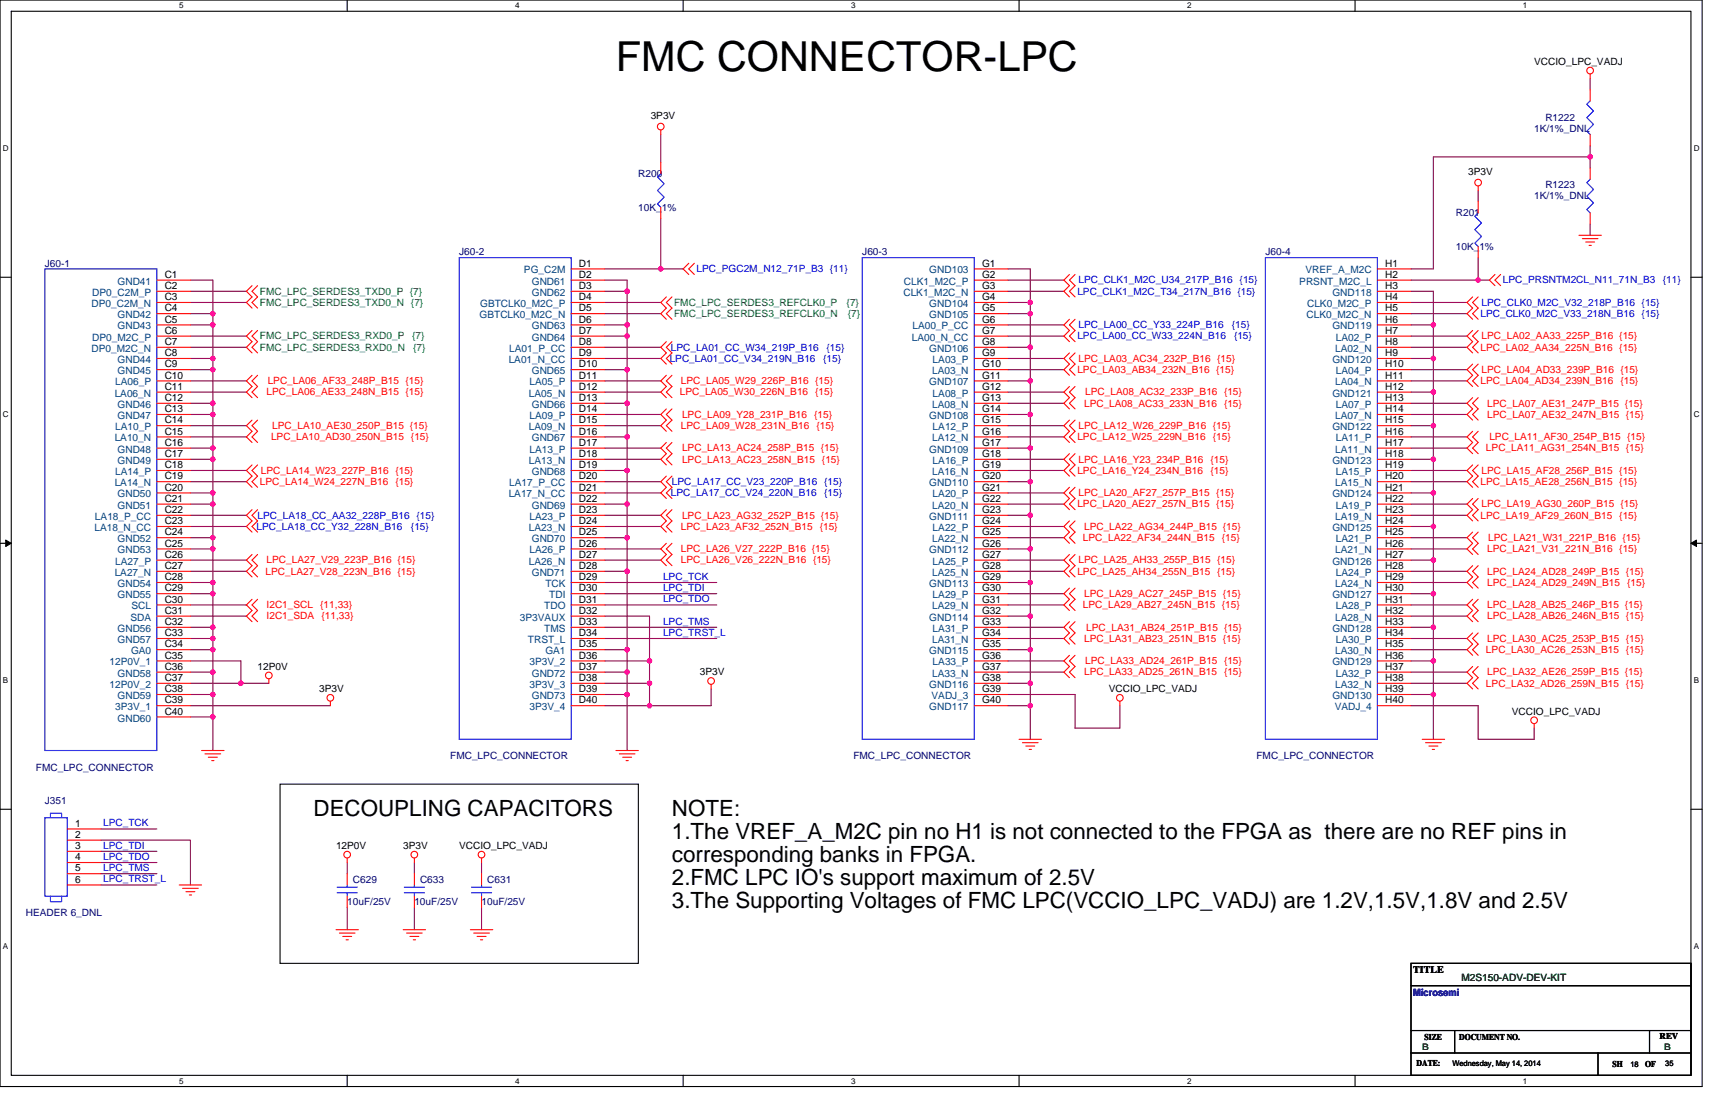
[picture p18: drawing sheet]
<svg xmlns="http://www.w3.org/2000/svg" width="432mm" height="279mm" viewBox="0 0 432 279" stroke-linecap="round" stroke-linejoin="round" font-family="sans-serif">
<defs><g id="words">
<text font-size="10.4" x="155.1" y="17.9">FMC CONNECTOR-LPC</text>
<g font-size="5.6">
<text x="79" y="205.3">DECOUPLING CAPACITORS</text>
<text x="169.2" y="205.3">NOTE:</text>
<text x="169.2" y="211.1">1.The VREF_A_M2C pin no H1 is not connected to the FPGA as there are no REF pins in</text>
<text x="169.2" y="216.9">corresponding banks in FPGA.</text>
<text x="169.2" y="222.8">2.FMC LPC IO's support maximum of 2.5V</text>
<text x="169.2" y="228.6">3.The Supporting Voltages of FMC LPC(VCCIO_LPC_VADJ) are 1.2V,1.5V,1.8V and 2.5V</text>
</g>
<g font-size="2.5">
<text x="386.3" y="16.4">VCCIO_LPC_VADJ</text>
<text x="163.8" y="29.9">3P3V</text>
<text x="369.6" y="44">3P3V</text>
<text x="41.5" y="69.9">C1</text>
<text x="145.8" y="67.1">D1</text>
<text x="145.8" y="69.9">D2</text>
<text x="247.3" y="67.1">G1</text>
<text x="247.3" y="69.9">G2</text>
<text x="348.8" y="69.9">H2</text>
<text x="348.8" y="67.1">H1</text>
<text x="41.5" y="72.7">C2</text>
<text x="41.5" y="75.5">C3</text>
<text x="145.8" y="72.7">D3</text>
<text x="145.8" y="75.5">D4</text>
<text x="247.3" y="75.5">G4</text>
<text x="247.3" y="72.7">G3</text>
<text x="348.8" y="72.7">H3</text>
<text x="348.8" y="75.5">H4</text>
<text x="41.5" y="78.4">C4</text>
<text x="41.5" y="81.2">C5</text>
<text x="145.8" y="81.2">D6</text>
<text x="145.8" y="78.4">D5</text>
<text x="247.3" y="81.2">G6</text>
<text x="247.3" y="78.4">G5</text>
<text x="348.8" y="81.2">H6</text>
<text x="348.8" y="78.4">H5</text>
<text x="41.5" y="84">C6</text>
<text x="41.5" y="86.8">C7</text>
<text x="41.5" y="89.6">C8</text>
<text x="145.8" y="86.8">D8</text>
<text x="145.8" y="89.6">D9</text>
<text x="145.8" y="84">D7</text>
<text x="247.3" y="89.6">G9</text>
<text x="247.3" y="84">G7</text>
<text x="247.3" y="86.8">G8</text>
<text x="348.8" y="84">H7</text>
<text x="348.8" y="86.8">H8</text>
<text x="348.8" y="89.6">H9</text>
<text x="41.5" y="95.3">C10</text>
<text x="41.5" y="92.5">C9</text>
<text x="145.8" y="95.3">D11</text>
<text x="145.8" y="92.5">D10</text>
<text x="247.3" y="92.5">G10</text>
<text x="247.3" y="95.3">G11</text>
<text x="348.8" y="92.5">H10</text>
<text x="348.8" y="95.3">H11</text>
<text x="41.5" y="98.1">C11</text>
<text x="41.5" y="100.9">C12</text>
<text x="145.8" y="98.1">D12</text>
<text x="145.8" y="100.9">D13</text>
<text x="247.3" y="98.1">G12</text>
<text x="247.3" y="100.9">G13</text>
<text x="348.8" y="100.9">H13</text>
<text x="348.8" y="98.1">H12</text>
<text x="41.5" y="106.6">C14</text>
<text x="41.5" y="103.7">C13</text>
<text x="145.8" y="106.6">D15</text>
<text x="145.8" y="103.7">D14</text>
<text x="247.3" y="106.6">G15</text>
<text x="247.3" y="103.7">G14</text>
<text x="348.8" y="103.7">H14</text>
<text x="348.8" y="106.6">H15</text>
<text x="41.5" y="109.4">C15</text>
<text x="41.5" y="112.2">C16</text>
<text x="145.8" y="112.2">D17</text>
<text x="145.8" y="109.4">D16</text>
<text x="247.3" y="109.4">G16</text>
<text x="247.3" y="112.2">G17</text>
<text x="348.8" y="109.4">H16</text>
<text x="348.8" y="112.2">H17</text>
<text x="41.5" y="117.8">C18</text>
<text x="41.5" y="115">C17</text>
<text x="145.8" y="115">D18</text>
<text x="145.8" y="117.8">D19</text>
<text x="247.3" y="115">G18</text>
<text x="247.3" y="117.8">G19</text>
<text x="348.8" y="117.8">H19</text>
<text x="348.8" y="115">H18</text>
<text x="41.5" y="120.7">C19</text>
<text x="41.5" y="123.5">C20</text>
<text x="145.8" y="120.7">D20</text>
<text x="145.8" y="123.5">D21</text>
<text x="247.3" y="123.5">G21</text>
<text x="247.3" y="120.7">G20</text>
<text x="348.8" y="120.7">H20</text>
<text x="348.8" y="123.5">H21</text>
<text x="41.5" y="129.1">C22</text>
<text x="41.5" y="131.9">C23</text>
<text x="41.5" y="126.3">C21</text>
<text x="145.8" y="131.9">D24</text>
<text x="145.8" y="129.1">D23</text>
<text x="145.8" y="126.3">D22</text>
<text x="247.3" y="126.3">G22</text>
<text x="247.3" y="131.9">G24</text>
<text x="247.3" y="129.1">G23</text>
<text x="348.8" y="126.3">H22</text>
<text x="348.8" y="129.1">H23</text>
<text x="348.8" y="131.9">H24</text>
<text x="41.5" y="134.7">C24</text>
<text x="41.5" y="137.6">C25</text>
<text x="145.8" y="137.6">D26</text>
<text x="145.8" y="134.7">D25</text>
<text x="247.3" y="134.7">G25</text>
<text x="247.3" y="137.6">G26</text>
<text x="348.8" y="134.7">H25</text>
<text x="348.8" y="137.6">H26</text>
<text x="41.5" y="140.4">C26</text>
<text x="41.5" y="143.2">C27</text>
<text x="145.8" y="140.4">D27</text>
<text x="145.8" y="143.2">D28</text>
<text x="247.3" y="140.4">G27</text>
<text x="247.3" y="143.2">G28</text>
<text x="348.8" y="143.2">H28</text>
<text x="348.8" y="140.4">H27</text>
<text x="41.5" y="146">C28</text>
<text x="41.5" y="148.8">C29</text>
<text x="145.8" y="148.8">D30</text>
<text x="145.8" y="146">D29</text>
<text x="247.3" y="148.8">G30</text>
<text x="247.3" y="146">G29</text>
<text x="348.8" y="146">H29</text>
<text x="348.8" y="148.8">H30</text>
<text x="41.5" y="151.7">C30</text>
<text x="41.5" y="154.5">C31</text>
<text x="145.8" y="154.5">D32</text>
<text x="145.8" y="151.7">D31</text>
<text x="247.3" y="151.7">G31</text>
<text x="247.3" y="154.5">G32</text>
<text x="348.8" y="151.7">H31</text>
<text x="348.8" y="154.5">H32</text>
<text x="41.5" y="157.3">C32</text>
<text x="41.5" y="160.1">C33</text>
<text x="145.8" y="160.1">D34</text>
<text x="145.8" y="157.3">D33</text>
<text x="247.3" y="157.3">G33</text>
<text x="247.3" y="160.1">G34</text>
<text x="348.8" y="160.1">H34</text>
<text x="348.8" y="157.3">H33</text>
<text x="41.5" y="162.9">C34</text>
<text x="41.5" y="165.8">C35</text>
<text x="145.8" y="165.8">D36</text>
<text x="145.8" y="162.9">D35</text>
<text x="247.3" y="165.8">G36</text>
<text x="247.3" y="162.9">G35</text>
<text x="348.8" y="162.9">H35</text>
<text x="348.8" y="165.8">H36</text>
<text x="41.5" y="168.6">C36</text>
<text x="41.5" y="171.4">C37</text>
<text x="64.9" y="168.6">12P0V</text>
<text x="145.8" y="171.4">D38</text>
<text x="145.8" y="168.6">D37</text>
<text x="176.2" y="170">3P3V</text>
<text x="247.3" y="168.6">G37</text>
<text x="247.3" y="171.4">G38</text>
<text x="348.8" y="168.6">H37</text>
<text x="348.8" y="171.4">H38</text>
<text x="41.5" y="177">C39</text>
<text x="41.5" y="174.2">C38</text>
<text x="41.5" y="179.9">C40</text>
<text x="80.4" y="174.2">3P3V</text>
<text x="145.8" y="177">D40</text>
<text x="145.8" y="174.2">D39</text>
<text x="247.3" y="174.2">G39</text>
<text x="247.3" y="177">G40</text>
<text x="279.1" y="174.2">VCCIO_LPC_VADJ</text>
<text x="348.8" y="177">H40</text>
<text x="348.8" y="174.2">H39</text>
<text x="380.6" y="179.9">VCCIO_LPC_VADJ</text>
<text x="18.9" y="208.1">1</text>
<text x="18.9" y="210.9">2</text>
<text x="18.9" y="213.7">3</text>
<text x="84.6" y="213.7">12P0V</text>
<text x="101.5" y="213.7">3P3V</text>
<text x="115.6" y="213.7">VCCIO_LPC_VADJ</text>
<text x="18.9" y="216.5">4</text>
<text x="18.9" y="219.3">5</text>
<text x="18.9" y="222.2">6</text>
<text x="355.8" y="244.8">TITLE</text>
</g>
<g font-size="2.5" fill="#000080">
<text x="386.3" y="33.3">1K/1%_DNL</text>
<text x="389.1" y="30.5">R1222</text>
<text x="160.7" y="44.6">R200</text>
<text x="389.1" y="47.4">R1223</text>
<text x="160.7" y="53">10K_1%</text>
<text x="386.3" y="50.2">1K/1%_DNL</text>
<text x="366.5" y="54.4">R201</text>
<text x="115.6" y="64.3">J60-2</text>
<text x="217.1" y="64.3">J60-3</text>
<text x="318.6" y="64.3">J60-4</text>
<text x="366.5" y="62.9">10K_1%</text>
<text x="11.3" y="67.1">J60-1</text>
<text x="113.3" y="191.2">FMC_LPC_CONNECTOR</text>
<text x="214.9" y="191.2">FMC_LPC_CONNECTOR</text>
<text x="316.4" y="191.2">FMC_LPC_CONNECTOR</text>
<text x="9" y="194">FMC_LPC_CONNECTOR</text>
<text x="11.3" y="202.4">J351</text>
<text x="87.4" y="227.8">10uF/25V</text>
<text x="88.8" y="222.2">C629</text>
<text x="104.3" y="227.8">10uF/25V</text>
<text x="105.7" y="222.2">C633</text>
<text x="121.2" y="227.8">10uF/25V</text>
<text x="122.7" y="222.2">C631</text>
<text x="6.5" y="230.6">HEADER 6_DNL</text>
</g>
<g font-size="2.5" fill="#004080">
<text x="29.6" y="71.6">GND41</text>
<text x="131.9" y="68.8">PG_C2M</text>
<text x="133.9" y="71.6">GND61</text>
<text x="227.6" y="71.6">CLK1_M2C_P</text>
<text x="234" y="68.8">GND103</text>
<text x="327.1" y="71.6">PRSNT_M2C_L</text>
<text x="328.7" y="68.8">VREF_A_M2C</text>
<text x="23.1" y="77.3">DP0_C2M_N</text>
<text x="23.2" y="74.5">DP0_C2M_P</text>
<text x="120.9" y="77.3">GBTCLK0_M2C_P</text>
<text x="133.9" y="74.5">GND62</text>
<text x="227.5" y="74.5">CLK1_M2C_N</text>
<text x="234" y="77.3">GND104</text>
<text x="329.1" y="77.3">CLK0_M2C_P</text>
<text x="335.5" y="74.5">GND118</text>
<text x="29.6" y="80.1">GND42</text>
<text x="29.6" y="82.9">GND43</text>
<text x="120.8" y="80.1">GBTCLK0_M2C_N</text>
<text x="133.9" y="82.9">GND63</text>
<text x="229.7" y="82.9">LA00_P_CC</text>
<text x="234" y="80.1">GND105</text>
<text x="329" y="80.1">CLK0_M2C_N</text>
<text x="335.5" y="82.9">GND119</text>
<text x="23.1" y="88.6">DP0_M2C_N</text>
<text x="23.2" y="85.7">DP0_M2C_P</text>
<text x="128.2" y="88.6">LA01_P_CC</text>
<text x="133.9" y="85.7">GND64</text>
<text x="229.6" y="85.7">LA00_N_CC</text>
<text x="234" y="88.6">GND106</text>
<text x="336.2" y="88.6">LA02_N</text>
<text x="336.3" y="85.7">LA02_P</text>
<text x="29.6" y="91.4">GND44</text>
<text x="29.6" y="94.2">GND45</text>
<text x="128.1" y="91.4">LA01_N_CC</text>
<text x="133.9" y="94.2">GND65</text>
<text x="234.7" y="94.2">LA03_N</text>
<text x="234.8" y="91.4">LA03_P</text>
<text x="335.5" y="91.4">GND120</text>
<text x="336.3" y="94.2">LA04_P</text>
<text x="28.9" y="99.8">LA06_N</text>
<text x="29" y="97">LA06_P</text>
<text x="133.2" y="99.8">LA05_N</text>
<text x="133.3" y="97">LA05_P</text>
<text x="234" y="97">GND107</text>
<text x="234.8" y="99.8">LA08_P</text>
<text x="335.5" y="99.8">GND121</text>
<text x="336.2" y="97">LA04_N</text>
<text x="29.6" y="102.7">GND46</text>
<text x="29.6" y="105.5">GND47</text>
<text x="133.3" y="105.5">LA09_P</text>
<text x="133.9" y="102.7">GND66</text>
<text x="234" y="105.5">GND108</text>
<text x="234.7" y="102.7">LA08_N</text>
<text x="336.2" y="105.5">LA07_N</text>
<text x="336.3" y="102.7">LA07_P</text>
<text x="28.9" y="111.1">LA10_N</text>
<text x="29" y="108.3">LA10_P</text>
<text x="29.6" y="113.9">GND48</text>
<text x="133.2" y="108.3">LA09_N</text>
<text x="133.3" y="113.9">LA13_P</text>
<text x="133.9" y="111.1">GND67</text>
<text x="234" y="113.9">GND109</text>
<text x="234.7" y="111.1">LA12_N</text>
<text x="234.8" y="108.3">LA12_P</text>
<text x="335.5" y="108.3">GND122</text>
<text x="336.2" y="113.9">LA11_N</text>
<text x="336.3" y="111.1">LA11_P</text>
<text x="29" y="119.6">LA14_P</text>
<text x="29.6" y="116.8">GND49</text>
<text x="133.2" y="116.8">LA13_N</text>
<text x="133.9" y="119.6">GND68</text>
<text x="234.7" y="119.6">LA16_N</text>
<text x="234.8" y="116.8">LA16_P</text>
<text x="335.5" y="116.8">GND123</text>
<text x="336.3" y="119.6">LA15_P</text>
<text x="28.9" y="122.4">LA14_N</text>
<text x="29.6" y="125.2">GND50</text>
<text x="128.1" y="125.2">LA17_N_CC</text>
<text x="128.2" y="122.4">LA17_P_CC</text>
<text x="234" y="122.4">GND110</text>
<text x="234.8" y="125.2">LA20_P</text>
<text x="335.5" y="125.2">GND124</text>
<text x="336.2" y="122.4">LA15_N</text>
<text x="23.9" y="130.9">LA18_P_CC</text>
<text x="29.6" y="128">GND51</text>
<text x="133.3" y="130.9">LA23_P</text>
<text x="133.9" y="128">GND69</text>
<text x="234" y="130.9">GND111</text>
<text x="234.7" y="128">LA20_N</text>
<text x="336.2" y="130.9">LA19_N</text>
<text x="336.3" y="128">LA19_P</text>
<text x="23.8" y="133.7">LA18_N_CC</text>
<text x="29.6" y="136.5">GND52</text>
<text x="133.2" y="133.7">LA23_N</text>
<text x="133.9" y="136.5">GND70</text>
<text x="234.7" y="136.5">LA22_N</text>
<text x="234.8" y="133.7">LA22_P</text>
<text x="335.5" y="133.7">GND125</text>
<text x="336.3" y="136.5">LA21_P</text>
<text x="29" y="142.1">LA27_P</text>
<text x="29.6" y="139.3">GND53</text>
<text x="133.2" y="142.1">LA26_N</text>
<text x="133.3" y="139.3">LA26_P</text>
<text x="234" y="139.3">GND112</text>
<text x="234.8" y="142.1">LA25_P</text>
<text x="335.5" y="142.1">GND126</text>
<text x="336.2" y="139.3">LA21_N</text>
<text x="28.9" y="144.9">LA27_N</text>
<text x="29.6" y="147.8">GND54</text>
<text x="133.9" y="144.9">GND71</text>
<text x="137.3" y="147.8">TCK</text>
<text x="234" y="147.8">GND113</text>
<text x="234.7" y="144.9">LA25_N</text>
<text x="336.2" y="147.8">LA24_N</text>
<text x="336.3" y="144.9">LA24_P</text>
<text x="29.6" y="150.6">GND55</text>
<text x="33.1" y="153.4">SCL</text>
<text x="137" y="153.4">TDO</text>
<text x="138.3" y="150.6">TDI</text>
<text x="234.7" y="153.4">LA29_N</text>
<text x="234.8" y="150.6">LA29_P</text>
<text x="335.5" y="150.6">GND127</text>
<text x="336.3" y="153.4">LA28_P</text>
<text x="29.6" y="159">GND56</text>
<text x="29.6" y="161.9">GND57</text>
<text x="32.9" y="156.2">SDA</text>
<text x="130.9" y="156.2">3P3VAUX</text>
<text x="132.9" y="161.9">TRST_L</text>
<text x="137" y="159">TMS</text>
<text x="234" y="156.2">GND114</text>
<text x="234.7" y="161.9">LA31_N</text>
<text x="234.8" y="159">LA31_P</text>
<text x="335.5" y="159">GND128</text>
<text x="336.2" y="156.2">LA28_N</text>
<text x="336.3" y="161.9">LA30_P</text>
<text x="27.6" y="167.5">12P0V_1</text>
<text x="33" y="164.7">GA0</text>
<text x="133.3" y="167.5">3P3V_2</text>
<text x="137.3" y="164.7">GA1</text>
<text x="234" y="164.7">GND115</text>
<text x="234.8" y="167.5">LA33_P</text>
<text x="335.5" y="167.5">GND129</text>
<text x="336.2" y="164.7">LA30_N</text>
<text x="27.6" y="173.1">12P0V_2</text>
<text x="29.6" y="170.3">GND58</text>
<text x="133.3" y="173.1">3P3V_3</text>
<text x="133.9" y="170.3">GND72</text>
<text x="234" y="173.1">GND116</text>
<text x="234.7" y="170.3">LA33_N</text>
<text x="336.2" y="173.1">LA32_N</text>
<text x="336.3" y="170.3">LA32_P</text>
<text x="29" y="178.8">3P3V_1</text>
<text x="29.6" y="176">GND59</text>
<text x="133.3" y="178.8">3P3V_4</text>
<text x="133.9" y="176">GND73</text>
<text x="234" y="178.8">GND117</text>
<text x="234.5" y="176">VADJ_3</text>
<text x="335.5" y="176">GND130</text>
<text x="336" y="178.8">VADJ_4</text>
<text x="29.6" y="181.6">GND60</text>
</g>
<g font-size="2.5" fill="#00f">
<text x="175.4" y="68.5">LPC_PGC2M_N12_71P_B3 {11}</text>
<text x="271.5" y="71.3">LPC_CLK1_M2C_U34_217P_B16 {15}</text>
<text x="378.4" y="71.3">LPC_PRSNTM2CL_N11_71N_B3</text>
<text x="418.7" y="71.3">{11}</text>
<text x="271.3" y="74.1">LPC_CLK1_M2C_T34_217N_B16 {15}</text>
<text x="373" y="77">LPC_CLK0_M2C_V32_218P_B16 {15}</text>
<text x="271.5" y="82.6">LPC_LA00_CC_Y33_224P_B16</text>
<text x="310.1" y="82.6">{15}</text>
<text x="372.7" y="79.8">LPC_CLK0_M2C_V33_218N_B16 {15}</text>
<text x="168.9" y="88.2">LPC_LA01_CC_W34_219P_B16</text>
<text x="208.1" y="88.2">{15}</text>
<text x="271.3" y="85.4">LPC_LA00_CC_W33_224N_B16</text>
<text x="310.7" y="85.4">{15}</text>
<text x="168.6" y="91.1">LPC_LA01_CC_V34_219N_B16</text>
<text x="207.2" y="91.1">{15}</text>
<text x="168.9" y="124.9">LPC_LA17_CC_V24_220N_B16</text>
<text x="169.2" y="122.1">LPC_LA17_CC_V23_220P_B16 {15}</text>
<text x="207.5" y="124.9">{15}</text>
<text x="64.9" y="130.5">LPC_LA18_CC_AA32_228P_B16 {15}</text>
<text x="64.6" y="133.4">LPC_LA18_CC_Y32_228N_B16</text>
<text x="103.5" y="133.4">{15}</text>
<text x="166.9" y="145.9">LPC_TCK</text>
<text x="166.9" y="148.8">LPC_TDI</text>
<text x="166.9" y="151.6">LPC_TDO</text>
<text x="166.9" y="157.2">LPC_TMS</text>
<text x="166.9" y="160">LPC_TRST_L</text>
<text x="26" y="208">LPC_TCK</text>
<text x="26" y="213.6">LPC_TDI</text>
<text x="26" y="216.4">LPC_TDO</text>
<text x="26" y="219.2">LPC_TMS</text>
<text x="26" y="222.1">LPC_TRST_L</text>
</g>
<g font-size="2.5" fill="#008000">
<text x="65.4" y="74.1">FMC_LPC_SERDES3_TXD0_P {7}</text>
<text x="65.4" y="77">FMC_LPC_SERDES3_TXD0_N {7}</text>
<text x="169.7" y="77">FMC_LPC_SERDES3_REFCLK0_P</text>
<text x="213.2" y="77">{7}</text>
<text x="169.7" y="79.8">FMC_LPC_SERDES3_REFCLK0_N</text>
<text x="213.4" y="79.8">{7}</text>
<text x="65.4" y="85.4">FMC_LPC_SERDES3_RXD0_P</text>
<text x="65.4" y="88.2">FMC_LPC_SERDES3_RXD0_N</text>
<text x="103.8" y="85.4">{7}</text>
<text x="104.1" y="88.2">{7}</text>
<text x="367.9" y="247">M2S150-ADV-DEV-KIT</text>
</g>
<g font-size="2.5" fill="#f00">
<text x="372.7" y="88.2">LPC_LA02_AA34_225N_B16 {15}</text>
<text x="373" y="85.4">LPC_LA02_AA33_225P_B16 {15}</text>
<text x="271.3" y="93.9">LPC_LA03_AB34_232N_B16 {15}</text>
<text x="271.5" y="91.1">LPC_LA03_AC34_232P_B16 {15}</text>
<text x="373" y="93.9">LPC_LA04_AD33_239P_B16 {15}</text>
<text x="67.1" y="99.5">LPC_LA06_AE33_248N_B15 {15}</text>
<text x="67.4" y="96.7">LPC_LA06_AF33_248P_B15 {15}</text>
<text x="171.2" y="99.5">LPC_LA05_W30_226N_B16</text>
<text x="171.4" y="96.7">LPC_LA05_W29_226P_B16 {15}</text>
<text x="205.3" y="99.5">{15}</text>
<text x="273.2" y="99.5">LPC_LA08_AC32_233P_B16 {15}</text>
<text x="372.7" y="96.7">LPC_LA04_AD34_239N_B16 {15}</text>
<text x="68.5" y="108">LPC_LA10_AE30_250P_B15 {15}</text>
<text x="171.4" y="108">LPC_LA09_W28_231N_B16</text>
<text x="171.7" y="105.2">LPC_LA09_Y28_231P_B16 {15}</text>
<text x="205.5" y="108">{15}</text>
<text x="271.5" y="108">LPC_LA12_W26_229P_B16 {15}</text>
<text x="272.9" y="102.3">LPC_LA08_AC33_233N_B16 {15}</text>
<text x="374.4" y="102.3">LPC_LA07_AE31_247P_B15 {15}</text>
<text x="374.4" y="105.2">LPC_LA07_AE32_247N_B15 {15}</text>
<text x="68.2" y="110.8">LPC_LA10_AD30_250N_B15 {15}</text>
<text x="171.7" y="113.6">LPC_LA13_AC24_258P_B15 {15}</text>
<text x="271.3" y="110.8">LPC_LA12_W25_229N_B16 {15}</text>
<text x="374.1" y="113.6">LPC_LA11_AG31_254N_B15 {15}</text>
<text x="375" y="110.8">LPC_LA11_AF30_254P_B15 {15}</text>
<text x="65.7" y="119.3">LPC_LA14_W23_227P_B16 {15}</text>
<text x="171.7" y="116.4">LPC_LA13_AC23_258N_B15 {15}</text>
<text x="271.3" y="119.3">LPC_LA16_Y24_234N_B16</text>
<text x="271.5" y="116.4">LPC_LA16_Y23_234P_B16 {15}</text>
<text x="304.8" y="119.3">{15}</text>
<text x="373" y="119.3">LPC_LA15_AF28_256P_B15 {15}</text>
<text x="65.4" y="122.1">LPC_LA14_W24_227N_B16</text>
<text x="99.5" y="122.1">{15}</text>
<text x="271.5" y="124.9">LPC_LA20_AF27_257P_B15 {15}</text>
<text x="372.7" y="122.1">LPC_LA15_AE28_256N_B15 {15}</text>
<text x="171.7" y="130.5">LPC_LA23_AG32_252P_B15 {15}</text>
<text x="271.3" y="127.7">LPC_LA20_AE27_257N_B15 {15}</text>
<text x="372.7" y="130.5">LPC_LA19_AF29_260N_B15 {15}</text>
<text x="373" y="127.7">LPC_LA19_AG30_260P_B15 {15}</text>
<text x="171.4" y="133.4">LPC_LA23_AF32_252N_B15 {15}</text>
<text x="272.6" y="136.2">LPC_LA22_AF34_244N_B15 {15}</text>
<text x="272.9" y="133.4">LPC_LA22_AG34_244P_B15 {15}</text>
<text x="374.7" y="136.2">LPC_LA21_W31_221P_B16 {15}</text>
<text x="67.1" y="141.8">LPC_LA27_V29_223P_B16 {15}</text>
<text x="171.4" y="139">LPC_LA26_V27_222P_B16 {15}</text>
<text x="171.4" y="141.8">LPC_LA26_V26_222N_B16 {15}</text>
<text x="271.5" y="141.8">LPC_LA25_AH33_255P_B15 {15}</text>
<text x="374.4" y="139">LPC_LA21_V31_221N_B16 {15}</text>
<text x="66.8" y="144.6">LPC_LA27_V28_223N_B16 {15}</text>
<text x="271.3" y="144.6">LPC_LA25_AH34_255N_B15 {15}</text>
<text x="374.4" y="144.6">LPC_LA24_AD28_249P_B15 {15}</text>
<text x="374.4" y="147.5">LPC_LA24_AD29_249N_B15 {15}</text>
<text x="67.1" y="153.1">I2C1_SCL</text>
<text x="67.1" y="155.9">I2C1_SDA</text>
<text x="80.6" y="153.1">{11,33}</text>
<text x="80.9" y="155.9">{11,33}</text>
<text x="272.6" y="153.1">LPC_LA29_AB27_245N_B15 {15}</text>
<text x="272.9" y="150.3">LPC_LA29_AC27_245P_B15 {15}</text>
<text x="374.4" y="153.1">LPC_LA28_AB25_246P_B15 {15}</text>
<text x="374.4" y="155.9">LPC_LA28_AB26_246N_B15 {15}</text>
<text x="272.9" y="161.6">LPC_LA31_AB23_251N_B15 {15}</text>
<text x="273.5" y="158.7">LPC_LA31_AB24_251P_B15 {15}</text>
<text x="374.4" y="161.6">LPC_LA30_AC25_253P_B15 {15}</text>
<text x="273.2" y="167.2">LPC_LA33_AD24_261P_B15 {15}</text>
<text x="374.1" y="164.4">LPC_LA30_AC26_253N_B15 {15}</text>
<text x="272.9" y="170">LPC_LA33_AD25_261N_B15 {15}</text>
<text x="374.1" y="172.8">LPC_LA32_AD26_259N_B15 {15}</text>
<text x="374.4" y="170">LPC_LA32_AE26_259P_B15 {15}</text>
</g>
<text font-size="2.5" fill="#0000a0" x="355.8" y="250.7">Microsemi</text>
<g font-size="2.2">
<text x="358.6" y="261.7">SIZE</text>
<text x="367.4" y="261.7">DOCUMENT NO.</text>
<text x="417.9" y="261.5">REV</text>
<text x="356.7" y="268.2">DATE:</text>
<text x="406" y="268.5">SH</text>
<text x="414.2" y="268.5">OF</text>
</g>
<g font-size="2.2" fill="#008000">
<text x="358.1" y="264.2">B</text>
<text x="419" y="264.2">B</text>
</g>
<g font-size="2">
<text x="45.1" y="2.1">5</text>
<text x="129.7" y="2.1">4</text>
<text x="214.3" y="2.1">3</text>
<text x="298.9" y="2.1">2</text>
<text x="383.5" y="2.1">1</text>
<text x=".7" y="38.1">D</text>
<text x="426.5" y="38.1">D</text>
<text x=".7" y="105.1">C</text>
<text x="426.5" y="105.1">C</text>
<text x=".7" y="172">B</text>
<text x="426.5" y="172">B</text>
<text x=".7" y="239">A</text>
<text x="426.5" y="239">A</text>
<text x="365.7" y="268.2">Wednesday, May 14, 2014</text>
<text x="410.5" y="268.5">18</text>
<text x="419.3" y="268.2">35</text>
<text x="45.1" y="272.8">5</text>
<text x="129.7" y="272.8">4</text>
<text x="214.3" y="272.8">3</text>
<text x="298.9" y="272.8">2</text>
<text x="383.5" y="272.8">1</text>
</g>
</g></defs>
<path d="M0 0h428.6v273.5h-428.6zM2.8 2.8h422.9v267.9h-422.9z" fill="none" stroke="#000" stroke-width=".28"/>
<g fill="#fff">
<path d="M45.1 .3h1.1v2.3h-1.1z"/>
<path d="M45.1 271h1.1v2.2h-1.1z"/>
</g>
<path d="M87.4 0v2.8M87.4 270.7v2.8" fill="none" stroke="#000" stroke-width=".28"/>
<g fill="#fff">
<path d="M129.7 .3h1.1v2.3h-1.1z"/>
<path d="M129.7 271h1.1v2.2h-1.1z"/>
</g>
<path d="M172 0v2.8M172 270.7v2.8" fill="none" stroke="#000" stroke-width=".28"/>
<g fill="#fff">
<path d="M214.3 .3h1.1v2.3h-1.1z"/>
<path d="M214.3 271h1.1v2.2h-1.1z"/>
</g>
<path d="M256.6 0v2.8M256.6 270.7v2.8" fill="none" stroke="#000" stroke-width=".28"/>
<g fill="#fff">
<path d="M298.9 .3h1.1v2.3h-1.1z"/>
<path d="M298.9 271h1.1v2.2h-1.1z"/>
</g>
<path d="M341.2 0v2.8M341.2 270.7v2.8" fill="none" stroke="#000" stroke-width=".28"/>
<g fill="#fff">
<path d="M383.5 .3h1.1v2.3h-1.1z"/>
<path d="M383.5 271h1.1v2.2h-1.1z"/>
<path d="M.7 36.3h1.5v2.3h-1.5z"/>
<path d="M426.5 36.3h1.4v2.3h-1.4z"/>
<path d="M.7 103.3h1.5v2.2h-1.5z"/>
<path d="M426.5 103.3h1.4v2.2h-1.4z"/>
</g>
<path d="M0 69.8h2.8M425.7 69.8h2.9" fill="none" stroke="#000" stroke-width=".28"/>
<g fill="#fff">
<path d="M.7 170.2h1.4v2.3h-1.4z"/>
<path d="M426.5 170.2h1.3v2.3h-1.3z"/>
</g>
<path d="M0 136.8h2.8M425.7 136.8h2.9" fill="none" stroke="#000" stroke-width=".28"/>
<path d="M1.4 135.9l1.4 .9-1.4 .8zM425.7 136.8l1.4-.9v1.7z" fill="#000" stroke="#000" stroke-width=".25"/>
<g fill="#fff">
<path d="M.7 237.2h1.4v2.2h-1.4z"/>
<path d="M426.4 237.2h1.4v2.2h-1.4z"/>
</g>
<path d="M70.5 197.4h90.2v45.1h-90.2zM0 203.7h2.8M425.7 203.7h2.9M355.3 242.5h70.4v28.2h-70.4zM355.3 248.1h70.4M355.3 259.4h70.4M366.2 259.4v5.6M415.3 259.4v5.6M355.3 265h70.4M402.3 265v5.7" fill="none" stroke="#000" stroke-width=".28"/>
<g fill="none" stroke="#800040" stroke-width=".28">
<path d="M400.4 19.7v2.9M166.4 33.8v7.1M400.4 39.5h-39.5v28.2h-5.6M400.4 39.5v2.8M400.4 36.7v2.8M166.4 55v12.7M372.2 47.9v2.9M400.4 56.4v2.8M47.9 73.3h14.1M47.9 76.1h14.1M47.9 70.5h5.7v8.5M47.9 79h5.7"/>
<path d="M53.6 79v2.8M152.3 76.1h14.1M152.3 79h14.1M152.3 67.7h14.1M152.3 70.5h5.6v14.1M152.3 73.3h5.6M166.4 67.7h5.6M253.8 67.7h5.6v8.4M253.8 76.1h5.6M253.8 79h5.6M253.8 70.5h14.1M253.8 73.3h14.1"/>
<path d="M259.4 79v8.4M259.4 76.1v2.9M355.3 70.5h16.9M355.3 73.3h5.6v8.5M355.3 76.1h14.1M355.3 79h14.1M372.2 70.5h2.8M372.2 64.9v5.6M47.9 84.6h14.1M47.9 98.7h14.1M47.9 95.9h14.1M47.9 87.4h14.1"/>
<path d="M47.9 81.8h5.7M47.9 90.2h5.7M47.9 93h5.7M53.6 81.8v8.4M53.6 93v8.5M53.6 90.2v2.8M152.3 90.2h14.1M152.3 87.4h14.1M152.3 98.7h14.1M152.3 95.9h14.1M152.3 81.8h5.6M152.3 84.6h5.6"/>
<path d="M152.3 93h5.6M157.9 93v8.5M157.9 84.6v8.4M253.8 90.2h14.1M253.8 93h14.1M253.8 81.8h14.1M253.8 84.6h14.1M253.8 98.7h14.1M253.8 87.4h5.6M253.8 95.9h5.6M259.4 87.4v8.5M259.4 95.9v8.4"/>
<path d="M355.3 81.8h5.6M355.3 90.2h5.6M355.3 98.7h5.6M355.3 84.6h14.1M355.3 87.4h14.1M355.3 93h14.1M355.3 95.9h14.1M360.9 81.8v8.4M360.9 90.2v8.5M360.9 98.7v8.4M47.9 118.4h14.1M47.9 110h14.1"/>
<path d="M47.9 107.1h14.1M47.9 101.5h5.7M47.9 104.3h5.7M47.9 112.8h5.7M47.9 115.6h5.7M53.6 115.6v8.5M53.6 101.5v2.8M53.6 104.3v8.5M53.6 112.8v2.8M152.3 107.1h14.1M152.3 104.3h14.1M152.3 112.8h14.1"/>
<path d="M152.3 115.6h14.1M152.3 101.5h5.6M152.3 110h5.6M152.3 118.4h5.6M157.9 101.5v8.5M157.9 110v8.4M157.9 118.4v8.5M253.8 101.5h14.1M253.8 107.1h14.1M253.8 110h14.1M253.8 115.6h14.1M253.8 118.4h14.1"/>
<path d="M253.8 104.3h5.6M253.8 112.8h5.6M259.4 104.3v8.5M259.4 112.8v8.4M355.3 107.1h5.6M355.3 115.6h5.6M355.3 101.5h14.1M355.3 104.3h14.1M355.3 110h14.1M355.3 112.8h14.1M355.3 118.4h14.1M360.9 107.1v8.5"/>
<path d="M360.9 115.6v8.5M47.9 121.2h14.1M47.9 132.5h14.1M47.9 129.7h14.1M47.9 124.1h5.7M47.9 126.9h5.7M47.9 135.3h5.7M47.9 138.2h5.7M53.6 126.9v11.3M53.6 124.1v2.8M53.6 138.2v8.4M152.3 132.5h14.1"/>
<path d="M152.3 129.7h14.1M152.3 138.2h14.1M152.3 135.3h5.6M152.3 126.9h5.6M152.3 121.2h14.1M152.3 124.1h14.1M157.9 126.9v8.4M157.9 135.3v8.5M253.8 124.1h14.1M253.8 126.9h14.1M253.8 132.5h14.1M253.8 135.3h14.1"/>
<path d="M253.8 121.2h5.6M253.8 129.7h5.6M253.8 138.2h5.6M259.4 121.2v8.5M259.4 129.7v8.5M259.4 138.2v8.4M355.3 124.1h5.6M355.3 132.5h5.6M355.3 121.2h14.1M355.3 126.9h14.1M355.3 129.7h14.1M355.3 135.3h14.1"/>
<path d="M355.3 138.2h14.1M360.9 124.1v8.4M360.9 132.5v8.5M47.9 143.8h14.1M47.9 141h14.1M47.9 152.3h14.1M47.9 155.1h14.1M47.9 146.6h5.7M47.9 149.4h5.7M47.9 157.9h5.7M53.6 149.4v8.5M53.6 146.6v2.8"/>
<path d="M53.6 157.9v2.8M152.3 141h14.1M152.3 155.1h11.2v11.3M152.3 157.9h28.2M152.3 146.6h28.2M152.3 149.4h28.2M152.3 152.3h28.2M152.3 143.8h5.6M157.9 143.8v19.7M253.8 141h14.1M253.8 143.8h14.1M253.8 149.4h14.1"/>
<path d="M253.8 152.3h14.1M253.8 157.9h14.1M253.8 146.6h5.6M253.8 155.1h5.6M259.4 146.6v8.5M259.4 155.1v8.4M355.3 149.4h5.6M355.3 157.9h5.6M355.3 141h5.6M355.3 143.8h14.1M355.3 146.6h14.1M355.3 152.3h14.1"/>
<path d="M355.3 155.1h14.1M360.9 141v8.4M360.9 149.4v8.5M360.9 157.9v8.5M47.9 163.5h5.7M47.9 172h12.7M47.9 166.4h12.7v5.6M47.9 160.7h5.7M47.9 169.2h5.7M47.9 174.8h5.7M47.9 177.6h35.3M53.6 160.7v2.8"/>
<path d="M53.6 174.8v5.7M53.6 163.5v5.7M53.6 169.2v5.6M60.6 172h7.1M152.3 166.4h11.2M152.3 172h11.2M152.3 160.7h28.2M152.3 174.8h5.6M152.3 169.2h5.6M152.3 163.5h5.6M157.9 174.8v14.1M157.9 169.2v5.6"/>
<path d="M157.9 163.5v5.7M163.5 166.4v5.6M163.5 172v5.6M179 173.4v4.2h-26.7M253.8 160.7h14.1M253.8 166.4h14.1M253.8 169.2h14.1M253.8 177.6h5.6M253.8 163.5h5.6M253.8 172h5.6M253.8 174.8h16.9v8.5h11.3v-5.7M259.4 172v5.6"/>
<path d="M259.4 177.6v8.5M259.4 163.5v8.5M355.3 177.6h16.9v8.5h14.1v-2.8M355.3 166.4h5.6M355.3 174.8h5.6M355.3 160.7h14.1M355.3 163.5h14.1M355.3 169.2h14.1M355.3 172h14.1M360.9 174.8v11.3M360.9 166.4v8.4M47.9 180.5h5.7"/>
<path d="M53.6 180.5v8.4M25.4 208.7h14.1M25.4 211.5h22.5v11.3M25.4 214.3h14.1M25.4 217.1h14.1M25.4 219.9h14.1M87.4 217.1v2.8M104.3 217.1v2.8M121.2 217.1v2.8M25.4 222.8h14.1M87.4 228.4v5.6M104.3 228.4v5.6"/>
<path d="M121.2 228.4v5.6"/>
</g>
<g fill="#f0f" stroke="#f0f" stroke-width=".28">
<circle cx="157.9" cy="110" r=".56"/>
<circle cx="157.9" cy="101.5" r=".57"/>
<circle cx="157.9" cy="126.9" r=".56"/>
<circle cx="157.9" cy="143.8" r=".57"/>
<circle cx="157.9" cy="135.3" r=".56"/>
<circle cx="157.9" cy="81.8" r=".56"/>
<circle cx="157.9" cy="174.8" r=".56"/>
<circle cx="157.9" cy="169.2" r=".56"/>
<circle cx="157.9" cy="118.4" r=".56"/>
<circle cx="157.9" cy="93" r=".56"/>
<circle cx="157.9" cy="84.6" r=".56"/>
<circle cx="157.9" cy="73.3" r=".57"/>
<circle cx="360.9" cy="149.4" r=".55"/>
<circle cx="360.9" cy="157.9" r=".56"/>
<circle cx="360.9" cy="81.8" r=".55"/>
<circle cx="360.9" cy="174.8" r=".55"/>
<circle cx="360.9" cy="166.3" r=".55"/>
<circle cx="360.9" cy="90.2" r=".55"/>
<circle cx="360.9" cy="107.1" r=".55"/>
<circle cx="360.9" cy="98.7" r=".55"/>
<circle cx="360.9" cy="124.1" r=".55"/>
<circle cx="360.9" cy="115.6" r=".56"/>
<circle cx="360.9" cy="141" r=".55"/>
<circle cx="360.9" cy="132.5" r=".55"/>
<circle cx="259.4" cy="177.6" r=".55"/>
<circle cx="259.4" cy="172" r=".56"/>
<circle cx="259.4" cy="95.9" r=".55"/>
<circle cx="259.4" cy="87.4" r=".56"/>
<circle cx="259.4" cy="112.8" r=".55"/>
<circle cx="259.4" cy="104.3" r=".55"/>
<circle cx="259.4" cy="121.2" r=".55"/>
<circle cx="259.4" cy="129.7" r=".56"/>
<circle cx="259.4" cy="146.6" r=".55"/>
<circle cx="259.4" cy="138.2" r=".55"/>
<circle cx="259.4" cy="155.1" r=".55"/>
<circle cx="259.4" cy="76.1" r=".55"/>
<circle cx="259.4" cy="163.5" r=".55"/>
<circle cx="259.4" cy="78.9" r=".55"/>
<circle cx="163.5" cy="177.6" r=".55"/>
<circle cx="60.6" cy="172" r=".56"/>
<circle cx="163.5" cy="166.3" r=".55"/>
<circle cx="163.5" cy="172" r=".56"/>
<circle cx="53.6" cy="90.2" r=".55"/>
<circle cx="53.6" cy="124.1" r=".55"/>
<circle cx="53.6" cy="149.4" r=".55"/>
<circle cx="53.6" cy="180.4" r=".55"/>
<circle cx="53.6" cy="81.8" r=".55"/>
<circle cx="53.6" cy="78.9" r=".55"/>
<circle cx="53.6" cy="157.9" r=".56"/>
<circle cx="53.6" cy="101.5" r=".56"/>
<circle cx="53.6" cy="93" r=".55"/>
<circle cx="53.6" cy="135.3" r=".55"/>
<circle cx="53.6" cy="126.9" r=".55"/>
<circle cx="53.6" cy="112.8" r=".55"/>
<circle cx="53.6" cy="104.3" r=".55"/>
<circle cx="53.6" cy="146.6" r=".55"/>
<circle cx="53.6" cy="138.2" r=".55"/>
<circle cx="53.6" cy="174.8" r=".55"/>
<circle cx="53.6" cy="169.2" r=".55"/>
<circle cx="53.6" cy="115.6" r=".56"/>
<circle cx="166.3" cy="67.7" r=".55"/>
<circle cx="53.6" cy="163.5" r=".55"/>
<circle cx="53.6" cy="160.7" r=".55"/>
<circle cx="157.9" cy="163.5" r=".56"/>
<circle cx="372.2" cy="70.5" r=".55"/>
<circle cx="400.4" cy="39.5" r=".55"/>
</g>
<g fill="none" stroke="#f00" stroke-width=".28">
<path d="M400.4 18.6v1.1M166.4 32.7v1.1M400.4 22.6v2.8M400.4 33.8v2.9M166.4 52.2v2.8M166.4 40.9v2.8M372.2 46.8v1.1M372.2 50.8v2.8M397.6 59.2h5.6M400.4 42.3v2.8M400.4 53.6v2.8M39.5 70.5h8.4"/>
<path d="M39.5 73.3h8.4M39.5 76.1h8.4M39.5 79h8.4M63.5 71.9l-1.5 1.4 1.5 1.4-1.5 1.4 1.5 1.5M64.9 71.9l-1.4 1.4 1.4 1.4-1.4 1.4 1.4 1.5M143.8 67.7h8.5M143.8 70.5h8.5M143.8 73.3h8.5M143.8 76.1h8.5M143.8 79h8.5M167.8 74.7l-1.4 1.4 1.4 1.5-1.4 1.4 1.4 1.4M169.2 74.7l-1.4 1.4 1.4 1.5-1.4 1.4 1.4 1.4"/>
<path d="M173.4 66.3l-1.4 1.4 1.4 1.4M174.8 66.3l-1.4 1.4 1.4 1.4M245.3 67.7h8.5M245.3 70.5h8.5M245.3 73.3h8.5M245.3 76.1h8.5M245.3 79h8.5M269.3 69.1l-1.4 1.4 1.4 1.4-1.4 1.4 1.4 1.4M270.7 69.1l-1.4 1.4 1.4 1.4-1.4 1.4 1.4 1.4M346.8 67.7h8.5M346.8 70.5h8.5M346.8 73.3h8.5"/>
<path d="M346.8 76.1h8.5M346.8 79h8.5M370.8 74.7l-1.4 1.4 1.4 1.5-1.4 1.4 1.4 1.4M372.2 62v2.9M372.2 74.7l-1.4 1.4 1.4 1.5-1.4 1.4 1.4 1.4M376.4 69.1l-1.4 1.4 1.4 1.4M377.8 69.1l-1.4 1.4 1.4 1.4M398.4 60.1h3.9M399.2 60.9h2.3M400.1 61.8h.6M39.5 81.8h8.4M39.5 84.6h8.4"/>
<path d="M39.5 87.4h8.4M39.5 90.2h8.4M39.5 93h8.4M39.5 95.9h8.4M39.5 98.7h8.4M63.5 83.2l-1.5 1.4 1.5 1.4-1.5 1.4 1.5 1.4M63.5 94.5l-1.5 1.4 1.5 1.4-1.5 1.4 1.5 1.4M64.9 83.2l-1.4 1.4 1.4 1.4-1.4 1.4 1.4 1.4M64.9 94.5l-1.4 1.4 1.4 1.4-1.4 1.4 1.4 1.4M143.8 81.8h8.5M143.8 84.6h8.5M143.8 87.4h8.5"/>
<path d="M143.8 90.2h8.5M143.8 93h8.5M143.8 95.9h8.5M143.8 98.7h8.5M167.8 86l-1.4 1.4 1.4 1.4-1.4 1.4 1.4 1.5M167.8 94.5l-1.4 1.4 1.4 1.4-1.4 1.4 1.4 1.4M169.2 86l-1.4 1.4 1.4 1.4-1.4 1.4 1.4 1.5M169.2 94.5l-1.4 1.4 1.4 1.4-1.4 1.4 1.4 1.4M245.3 81.8h8.5M245.3 84.6h8.5M245.3 87.4h8.5M245.3 90.2h8.5"/>
<path d="M245.3 93h8.5M245.3 95.9h8.5M245.3 98.7h8.5M269.3 88.8l-1.4 1.4 1.4 1.5-1.4 1.3 1.4 1.5M269.3 80.4l-1.4 1.4 1.4 1.4-1.4 1.4 1.4 1.4M269.3 97.3l-1.4 1.4 1.4 1.4-1.4 1.4 1.4 1.4M270.7 88.8l-1.4 1.4 1.4 1.5-1.4 1.3 1.4 1.5M270.7 80.4l-1.4 1.4 1.4 1.4-1.4 1.4 1.4 1.4M270.7 97.3l-1.4 1.4 1.4 1.4-1.4 1.4 1.4 1.4M346.8 81.8h8.5M346.8 84.6h8.5M346.8 87.4h8.5"/>
<path d="M346.8 90.2h8.5M346.8 93h8.5M346.8 95.9h8.5M346.8 98.7h8.5M370.8 83.2l-1.4 1.4 1.4 1.4-1.4 1.4 1.4 1.4M370.8 91.7l-1.4 1.3 1.4 1.5-1.4 1.4 1.4 1.4M372.2 83.2l-1.4 1.4 1.4 1.4-1.4 1.4 1.4 1.4M372.2 91.7l-1.4 1.3 1.4 1.5-1.4 1.4 1.4 1.4M39.5 101.5h8.4M39.5 104.3h8.4M39.5 107.1h8.4M39.5 110h8.4"/>
<path d="M39.5 112.8h8.4M39.5 115.6h8.4M39.5 118.4h8.4M63.5 105.7l-1.5 1.4 1.5 1.5-1.5 1.4 1.5 1.4M63.5 117l-1.5 1.4 1.5 1.4-1.5 1.4 1.5 1.5M64.9 105.7l-1.4 1.4 1.4 1.5-1.4 1.4 1.4 1.4M64.9 117l-1.4 1.4 1.4 1.4-1.4 1.4 1.4 1.5M143.8 101.5h8.5M143.8 104.3h8.5M143.8 107.1h8.5M143.8 110h8.5M143.8 112.8h8.5"/>
<path d="M143.8 115.6h8.5M143.8 118.4h8.5M167.8 119.8l-1.4 1.4 1.4 1.5-1.4 1.4 1.4 1.4M167.8 111.4l-1.4 1.4 1.4 1.4-1.4 1.4 1.4 1.4M167.8 102.9l-1.4 1.4 1.4 1.4-1.4 1.4 1.4 1.5M169.2 119.8l-1.4 1.4 1.4 1.5-1.4 1.4 1.4 1.4M169.2 111.4l-1.4 1.4 1.4 1.4-1.4 1.4 1.4 1.4M169.2 102.9l-1.4 1.4 1.4 1.4-1.4 1.4 1.4 1.5M245.3 101.5h8.5M245.3 104.3h8.5M245.3 107.1h8.5M245.3 110h8.5"/>
<path d="M245.3 112.8h8.5M245.3 115.6h8.5M245.3 118.4h8.5M269.3 114.2l-1.4 1.4 1.4 1.4-1.4 1.4 1.4 1.4M269.3 105.7l-1.4 1.4 1.4 1.5-1.4 1.4 1.4 1.4M270.7 114.2l-1.4 1.4 1.4 1.4-1.4 1.4 1.4 1.4M270.7 105.7l-1.4 1.4 1.4 1.5-1.4 1.4 1.4 1.4M346.8 101.5h8.5M346.8 104.3h8.5M346.8 107.1h8.5M346.8 110h8.5M346.8 112.8h8.5"/>
<path d="M346.8 115.6h8.5M346.8 118.4h8.5M370.8 100.1l-1.4 1.4 1.4 1.4-1.4 1.4 1.4 1.4M370.8 108.6l-1.4 1.4 1.4 1.4-1.4 1.4 1.4 1.4M370.8 117l-1.4 1.4 1.4 1.4-1.4 1.4 1.4 1.5M372.2 100.1l-1.4 1.4 1.4 1.4-1.4 1.4 1.4 1.4M372.2 108.6l-1.4 1.4 1.4 1.4-1.4 1.4 1.4 1.4M372.2 117l-1.4 1.4 1.4 1.4-1.4 1.4 1.4 1.5M39.5 121.2h8.4M39.5 124.1h8.4M39.5 126.9h8.4M39.5 129.7h8.4"/>
<path d="M39.5 132.5h8.4M39.5 135.3h8.4M39.5 138.2h8.4M63.5 139.6l-1.5 1.4 1.5 1.4-1.5 1.4 1.5 1.4M63.5 128.3l-1.5 1.4 1.5 1.4-1.5 1.4 1.5 1.4M64.9 139.6l-1.4 1.4 1.4 1.4-1.4 1.4 1.4 1.4M64.9 128.3l-1.4 1.4 1.4 1.4-1.4 1.4 1.4 1.4M143.8 121.2h8.5M143.8 124.1h8.5M143.8 126.9h8.5M143.8 129.7h8.5M143.8 132.5h8.5"/>
<path d="M143.8 135.3h8.5M143.8 138.2h8.5M167.8 128.3l-1.4 1.4 1.4 1.4-1.4 1.4 1.4 1.4M167.8 136.8l-1.4 1.4 1.4 1.4-1.4 1.4 1.4 1.4M169.2 128.3l-1.4 1.4 1.4 1.4-1.4 1.4 1.4 1.4M169.2 136.8l-1.4 1.4 1.4 1.4-1.4 1.4 1.4 1.4M245.3 121.2h8.5M245.3 124.1h8.5M245.3 126.9h8.5M245.3 129.7h8.5M245.3 132.5h8.5M245.3 135.3h8.5"/>
<path d="M245.3 138.2h8.5M269.3 122.7l-1.4 1.4 1.4 1.4-1.4 1.4 1.4 1.4M269.3 139.6l-1.4 1.4 1.4 1.4-1.4 1.4 1.4 1.4M269.3 131.1l-1.4 1.4 1.4 1.4-1.4 1.4 1.4 1.5M270.7 122.7l-1.4 1.4 1.4 1.4-1.4 1.4 1.4 1.4M270.7 139.6l-1.4 1.4 1.4 1.4-1.4 1.4 1.4 1.4M270.7 131.1l-1.4 1.4 1.4 1.4-1.4 1.4 1.4 1.5M346.8 121.2h8.5M346.8 124.1h8.5M346.8 126.9h8.5M346.8 129.7h8.5M346.8 132.5h8.5"/>
<path d="M346.8 135.3h8.5M346.8 138.2h8.5M370.8 125.5l-1.4 1.4 1.4 1.4-1.4 1.4 1.4 1.4M370.8 133.9l-1.4 1.4 1.4 1.5-1.4 1.4 1.4 1.4M372.2 125.5l-1.4 1.4 1.4 1.4-1.4 1.4 1.4 1.4M372.2 133.9l-1.4 1.4 1.4 1.5-1.4 1.4 1.4 1.4M39.5 141h8.4M39.5 143.8h8.4M39.5 146.6h8.4M39.5 149.4h8.4M39.5 152.3h8.4M39.5 155.1h8.4"/>
<path d="M39.5 157.9h8.4M63.5 150.9l-1.5 1.4 1.5 1.4-1.5 1.4 1.5 1.4M64.9 150.9l-1.4 1.4 1.4 1.4-1.4 1.4 1.4 1.4M143.8 141h8.5M143.8 143.8h8.5M143.8 146.6h8.5M143.8 149.4h8.5M143.8 152.3h8.5M143.8 155.1h8.5M143.8 157.9h8.5M245.3 141h8.5M245.3 143.8h8.5"/>
<path d="M245.3 146.6h8.5M245.3 149.4h8.5M245.3 152.3h8.5M245.3 155.1h8.5M245.3 157.9h8.5M269.3 148l-1.4 1.4 1.4 1.5-1.4 1.4 1.4 1.4M269.3 156.5l-1.4 1.4 1.4 1.4-1.4 1.4 1.4 1.4M270.7 148l-1.4 1.4 1.4 1.5-1.4 1.4 1.4 1.4M270.7 156.5l-1.4 1.4 1.4 1.4-1.4 1.4 1.4 1.4M346.8 141h8.5M346.8 143.8h8.5M346.8 146.6h8.5"/>
<path d="M346.8 149.4h8.5M346.8 152.3h8.5M346.8 155.1h8.5M346.8 157.9h8.5M370.8 142.4l-1.4 1.4 1.4 1.4-1.4 1.4 1.4 1.4M370.8 150.9l-1.4 1.4 1.4 1.4-1.4 1.4 1.4 1.4M370.8 159.3l-1.4 1.4 1.4 1.4-1.4 1.4 1.4 1.5M372.2 142.4l-1.4 1.4 1.4 1.4-1.4 1.4 1.4 1.4M372.2 150.9l-1.4 1.4 1.4 1.4-1.4 1.4 1.4 1.4M372.2 159.3l-1.4 1.4 1.4 1.4-1.4 1.4 1.4 1.5M39.5 160.7h8.4M39.5 163.5h8.4"/>
<path d="M39.5 166.4h8.4M39.5 169.2h8.4M39.5 172h8.4M39.5 174.8h8.4M39.5 177.6h8.4M67.7 170.9v1.1M83.2 176.5v1.1M143.8 160.7h8.5M143.8 163.5h8.5M143.8 166.4h8.5M143.8 169.2h8.5M143.8 172h8.5"/>
<path d="M143.8 174.8h8.5M143.8 177.6h8.5M179 172.3v1.1M245.3 160.7h8.5M245.3 163.5h8.5M245.3 166.4h8.5M245.3 169.2h8.5M245.3 172h8.5M245.3 174.8h8.5M245.3 177.6h8.5M269.3 165l-1.4 1.4 1.4 1.4-1.4 1.4 1.4 1.4M270.7 165l-1.4 1.4 1.4 1.4-1.4 1.4 1.4 1.4"/>
<path d="M282 176.5v1.1M346.8 160.7h8.5M346.8 163.5h8.5M346.8 166.4h8.5M346.8 169.2h8.5M346.8 172h8.5M346.8 174.8h8.5M346.8 177.6h8.5M370.8 167.8l-1.4 1.4 1.4 1.4-1.4 1.4 1.4 1.4M372.2 167.8l-1.4 1.4 1.4 1.4-1.4 1.4 1.4 1.4M39.5 180.5h8.4M50.8 188.9h5.6"/>
<path d="M51.6 189.8h4M52.5 190.6h2.2M53.3 191.5h.6M155.1 188.9h5.6M155.9 189.8h4M156.8 190.6h2.2M157.6 191.5h.6M256.6 186.1h5.6M257.4 186.9h4M258.3 187.8h2.2M259.1 188.6h.6M358.1 186.1h5.6"/>
<path d="M358.9 186.9h4M359.8 187.8h2.2M360.6 188.6h.6M386.3 182.2v1.1M16.9 208.7h8.5M16.9 211.5h8.5M16.9 214.3h8.5M16.9 217.1h8.5M16.9 219.9h8.5M87.4 219.9v2.9M87.4 216v1.1M104.3 219.9v2.9"/>
<path d="M104.3 216v1.1M121.2 216v1.1M121.2 219.9v2.9M16.9 222.8h8.5M45.1 222.8h5.7M46 223.6h3.9M46.8 224.5h2.3M47.7 225.3h.5M84.6 234h5.6M85.4 234.9h4M86.3 235.7h2.2M87.1 236.6h.6"/>
<path d="M87.4 225.6v2.8M101.5 234h5.6M102.4 234.9h3.9M103.2 235.7h2.3M104.1 236.6h.5M104.3 225.6v2.8M118.4 234h5.7M119.3 234.9h3.9M120.1 235.7h2.3M121 236.6h.5M121.2 225.6v2.8"/>
<circle cx="400.4" cy="17.8" r=".84"/>
<circle cx="166.4" cy="31.9" r=".84"/>
<circle cx="372.2" cy="46" r=".84"/>
<circle cx="67.7" cy="170" r=".84"/>
<circle cx="83.2" cy="175.6" r=".84"/>
<circle cx="179" cy="171.4" r=".84"/>
<circle cx="281.9" cy="175.6" r=".84"/>
<circle cx="386.3" cy="181.3" r=".84"/>
<circle cx="87.4" cy="215.1" r=".84"/>
<circle cx="104.3" cy="215.1" r=".84"/>
<circle cx="121.2" cy="215.1" r=".84"/>
</g>
<g fill="none" stroke="#00f" stroke-width=".28">
<path d="M400.4 25.4l-.9 .8 1.7 1.7-1.7 1.7 1.7 1.7-1.7 1.7 .9 .8M166.4 43.7l-.9 .9 1.7 1.6-1.7 1.7 1.7 1.7-1.7 1.7 .9 .9M372.2 53.6l-.9 .8 1.7 1.7-1.7 1.7 1.7 1.7-1.7 1.7 .9 .8M400.4 45.1l-.9 .9 1.7 1.7-1.7 1.7 1.7 1.7-1.7 1.6 .9 .9M11.3 67.7h28.2v121.2h-28.2zM115.6 64.9h28.2v121.2h-28.2zM217.1 64.9h28.2v121.2h-28.2zM318.6 64.9h28.2v121.2h-28.2zM11.3 205.8h5.6v19.8h-5.6zM12.7 205.8v-1.1h2.8v1.1M12.7 225.6v1.4h2.8v-1.4M84.9 224.7h5.1"/>
<path d="M84.9 223.3h5.1M87.4 222.8v.5M87.4 224.7v.9M101.8 224.7h5.1M101.8 223.3h5.1M104.3 222.8v.5M104.3 224.7v.9M118.7 224.7h5.1M118.7 223.3h5.1M121.2 222.8v.5M121.2 224.7v.9"/>
</g>
<use href="#words"/>
</svg>
